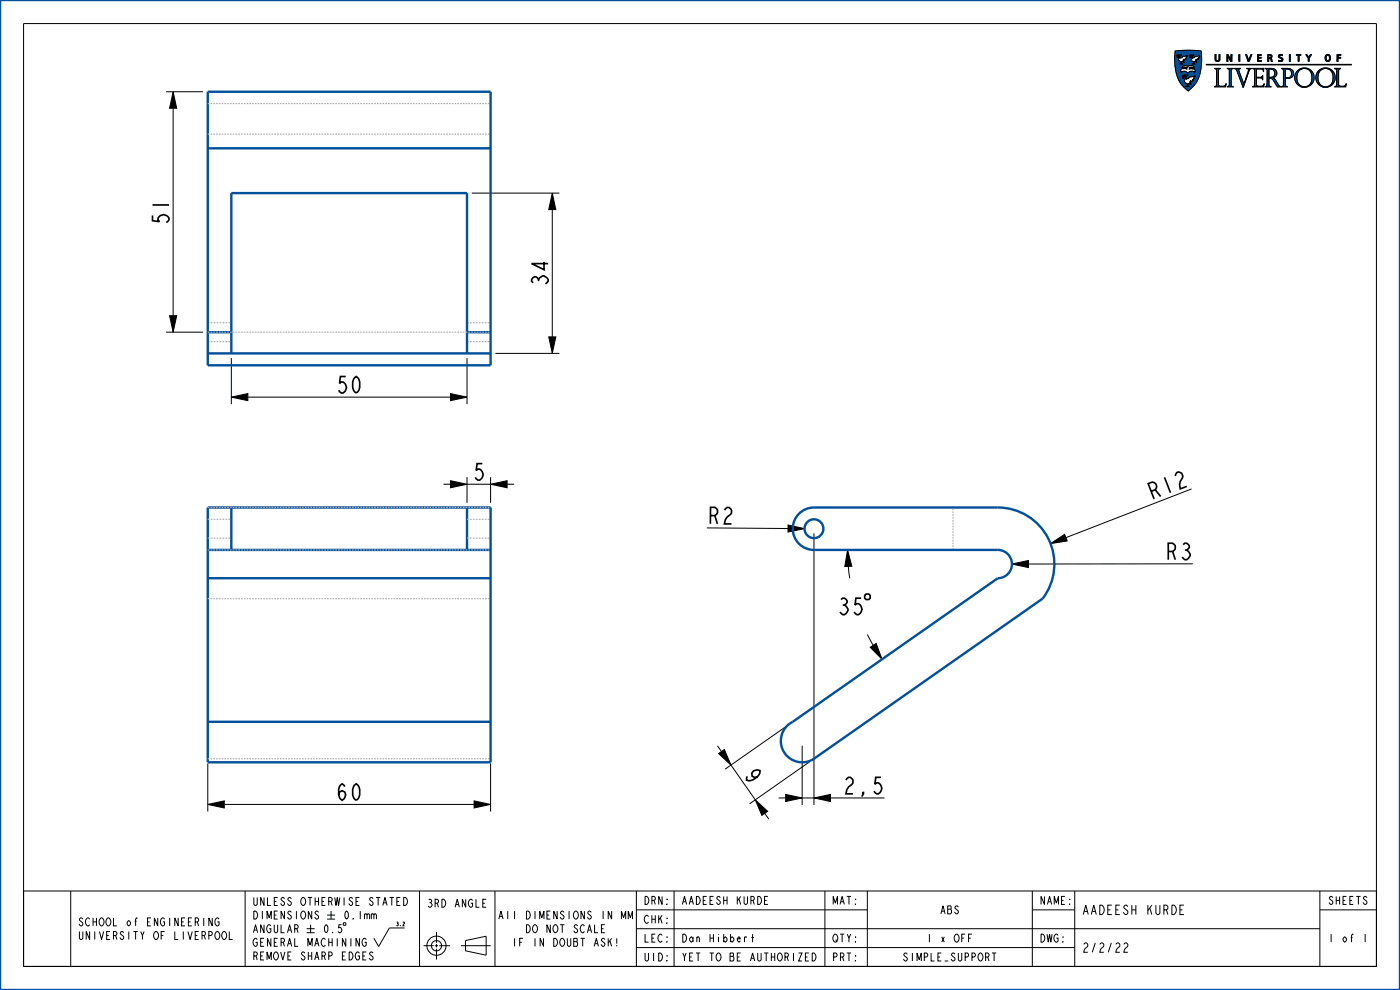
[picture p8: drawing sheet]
<svg xmlns="http://www.w3.org/2000/svg" width="297mm" height="210mm" viewBox="0 0 297 210" stroke-linecap="round" stroke-linejoin="round" font-family="sans-serif">
<defs><g id="words">
<g font-size="4.6">
<text x="35.9" y="47.9" transform="rotate(-90 35.9 47.9)">51</text>
<text x="116.3" y="60.9" transform="rotate(-90 116.3 60.9)">34</text>
<text x="71.1" y="83.4">50</text>
<text x="100.1" y="101.8">5</text>
<text x="244.1" y="106.1" transform="rotate(-21 244.1 106.1)">R12</text>
<text x="247.1" y="118.7">R3</text>
<text x="177.5" y="130.4">35</text>
<text x="157.5" y="164.3" transform="rotate(55 157.5 164.3)">9</text>
<text x="71.1" y="169.8">60</text>
<text x="178.7" y="168.4">2,5</text>
</g>
<text font-size="4.5" x="150" y="111.1">R2</text>
<g font-size="2.6">
<text x="229.5" y="194">AADEESH KURDE</text>
<text x="229.5" y="202">2/2/22</text>
</g>
<g font-size="2.2">
<text x="136.5" y="191.9">DRN:</text>
<text x="144.5" y="191.9">AADEESH KURDE</text>
<text x="176.5" y="191.9">MAT:</text>
<text x="220.5" y="191.9">NAME:</text>
<text x="282" y="191.9">SHEETS</text>
<text x="16.5" y="196.4">SCHOOL of ENGINEERING</text>
<text x="53.5" y="192.1">UNLESS OTHERWISE STATED</text>
<text x="53.5" y="195">DIMENSIONS</text>
<text x="53.5" y="197.9">ANGULAR</text>
<text x="68.4" y="197.9">0.5</text>
<text x="72.7" y="195">0.1mm</text>
<text x="91" y="192.5">3RD ANGLE</text>
<text x="106.7" y="195">All DIMENSIONS IN MM</text>
<text x="112" y="197.9">DO NOT SCALE</text>
<text x="136.5" y="195.9">CHK:</text>
<text x="199.5" y="193.9">ABS</text>
<text x="16.5" y="199.3">UNIVERSITY OF LIVERPOOL</text>
<text x="53.5" y="200.7">GENERAL MACHINING</text>
<text x="53.5" y="203.6">REMOVE SHARP EDGES</text>
<text x="109.4" y="200.7">IF IN DOUBT ASK!</text>
<text x="136.5" y="203.9">UID:</text>
<text x="136.5" y="199.9">LEC:</text>
<text x="144.5" y="203.9">YET TO BE AUTHORIZED</text>
<text x="144.5" y="199.9">Dan Hibbert</text>
<text x="176.5" y="203.9">PRT:</text>
<text x="176.5" y="199.9">QTY:</text>
<text x="192.2" y="203.9">SIMPLE_SUPPORT</text>
<text x="196.9" y="199.9">1 x OFF</text>
<text x="220.5" y="199.9">DWG:</text>
<text x="281.7" y="199.9">1</text>
<text x="284.7" y="199.9">of</text>
<text x="288.9" y="199.9">1</text>
</g>
<text font-size="1" x="84" y="196.4">3.2</text>
</g></defs>
<path d="M257.7 14.5h1.2l-.3 .2-.1 .3v3a.96 .96 0 0 0 1.2 .2l.4-.4-.1 .6h-2.3l.3-.1 .1-.4v-3.1z" fill="#00509b"/>
<path d="M257.7 14.5h1.2l-.3 .2-.1 .3v3a.96 .96 0 0 0 1.2 .2l.4-.4-.1 .6h-2.3l.3-.1 .1-.4v-3.1z" fill="none" stroke="#00509b" stroke-width=".21"/>
<path d="M260.4 14.5h1.2l-.3 .2-.1 .3v3l-.4 .1v-3.2l-.1-.3z" fill="#00509b"/>
<path d="M260.4 14.5h1.2l-.3 .2-.1 .3v3l-.4 .1v-3.2l-.1-.3z" fill="none" stroke="#00509b" stroke-width=".21"/>
<path d="M261.9 14.5l1.2 .1-.9 .1z" fill="#00509b"/>
<path d="M261.9 14.5l1.2 .1-.9 .1z" fill="none" stroke="#00509b" stroke-width=".21"/>
<path d="M264.5 14.5h1l-.7 .8a.44 .44 0 0 0 .1-.5 .44 .44 0 0 0-.4-.3z" fill="#00509b"/>
<path d="M264.5 14.5h1l-.7 .8a.44 .44 0 0 0 .1-.5 .44 .44 0 0 0-.4-.3z" fill="none" stroke="#00509b" stroke-width=".21"/>
<path d="M262.2 14.7l.7-.1-.6 .2z" fill="#00509b"/>
<path d="M262.2 14.7l.7-.1-.6 .2z" fill="none" stroke="#00509b" stroke-width=".21"/>
<path d="M262.3 14.8l.5-.1 .9 3.8z" fill="#00509b"/>
<path d="M262.3 14.8l.5-.1 .9 3.8z" fill="none" stroke="#00509b" stroke-width=".21"/>
<path d="M264.8 15.3l.1-.1-1.2 3.3z" fill="#00509b"/>
<path d="M264.8 15.3l.1-.1-1.2 3.3z" fill="none" stroke="#00509b" stroke-width=".21"/>
<path d="M260.8 18.1l.4-.1 .1 .2-.6 .1z" fill="#00509b"/>
<path d="M260.8 18.1l.4-.1 .1 .2-.6 .1z" fill="none" stroke="#00509b" stroke-width=".21"/>
<path d="M260.4 18.4l.9-.2 .3 .2z" fill="#00509b"/>
<path d="M260.4 18.4l.9-.2 .3 .2z" fill="none" stroke="#00509b" stroke-width=".21"/>
<path d="M262.8 15l1.1 2.8-.2 .7z" fill="#00509b"/>
<path d="M262.8 15l1.1 2.8-.2 .7z" fill="none" stroke="#00509b" stroke-width=".21"/>
<path d="M265.7 14.5h2.4v.6a.57 .57 0 0 0-.7-.5z" fill="#00509b"/>
<path d="M265.7 14.5h2.4v.6a.57 .57 0 0 0-.7-.5z" fill="none" stroke="#00509b" stroke-width=".21"/>
<path d="M266 14.6h.6v1.8l-.4 1.5v-2.9z" fill="#00509b"/>
<path d="M266 14.6h.6v1.8l-.4 1.5v-2.9z" fill="none" stroke="#00509b" stroke-width=".21"/>
<path d="M267.8 16l.1 .9-.3-.3z" fill="#00509b"/>
<path d="M267.8 16l.1 .9-.3-.3z" fill="none" stroke="#00509b" stroke-width=".21"/>
<path d="M266.6 16.4h.9l.3-.2-.2 .4-1-.1-.4 1.4z" fill="#00509b"/>
<path d="M266.6 16.4h.9l.3-.2-.2 .4-1-.1-.4 1.4z" fill="none" stroke="#00509b" stroke-width=".21"/>
<path d="M268.2 17.8l-.1 .6z" fill="#00509b"/>
<path d="M268.2 17.8l-.1 .6z" fill="none" stroke="#00509b" stroke-width=".21"/>
<path d="M266.6 16.5v1.7l-.6 .1z" fill="#00509b"/>
<path d="M266.6 16.5v1.7l-.6 .1z" fill="none" stroke="#00509b" stroke-width=".21"/>
<path d="M266 18.3h.8z" fill="#00509b"/>
<path d="M266 18.3h.8z" fill="none" stroke="#00509b" stroke-width=".21"/>
<path d="M265.7 18.4l2-.1 .3-.2 .1 .3z" fill="#00509b"/>
<path d="M265.7 18.4l2-.1 .3-.2 .1 .3z" fill="none" stroke="#00509b" stroke-width=".21"/>
<path d="M265.7 18.4h.1" fill="none" stroke="#00509b" stroke-width=".21"/>
<path d="M271.4 11.6h.6z" fill="#00509b"/>
<path d="M271.4 11.6h.6z" fill="none" stroke="#00509b" stroke-width=".21"/>
<path d="M277 11.6l.6 .6 .4-.6h.2l-.5 .8v.6h-.2v-.6z" fill="#00509b"/>
<path d="M277 11.6l.6 .6 .4-.6h.2l-.5 .8v.6h-.2v-.6z" fill="none" stroke="#00509b" stroke-width=".21"/>
<path d="M275 11.6h1v.1h-.4v1.3h-.2v-1.3h-.4z" fill="#00509b"/>
<path d="M275 11.6h1v.1h-.4v1.3h-.2v-1.3h-.4z" fill="none" stroke="#00509b" stroke-width=".21"/>
<path d="M277 11.6h.3l.3 .5z" fill="#00509b"/>
<path d="M277 11.6h.3l.3 .5z" fill="none" stroke="#00509b" stroke-width=".21"/>
<path d="M271.3 11.7l.8-.1v.2z" fill="#00509b"/>
<path d="M271.3 11.7l.8-.1v.2z" fill="none" stroke="#00509b" stroke-width=".21"/>
<path d="M262.8 11.6h.2v1.4h-.2z" fill="#00509b"/>
<path d="M262.8 11.6h.2v1.4h-.2z" fill="none" stroke="#00509b" stroke-width=".21"/>
<path d="M273.5 11.6h.2v1.4h-.2z" fill="#00509b"/>
<path d="M273.5 11.6h.2v1.4h-.2z" fill="none" stroke="#00509b" stroke-width=".21"/>
<path d="M271.3 11.7h.4l-.5 .1z" fill="#00509b"/>
<path d="M271.3 11.7h.4l-.5 .1z" fill="none" stroke="#00509b" stroke-width=".21"/>
<path d="M266.8 11.6h.8v.1h-.6l-.2 1.3z" fill="#00509b"/>
<path d="M266.8 11.6h.8v.1h-.6l-.2 1.3z" fill="none" stroke="#00509b" stroke-width=".21"/>
<path d="M283.7 11.6h.7v.1h-.6l-.1 1.3z" fill="#00509b"/>
<path d="M283.7 11.6h.7v.1h-.6l-.1 1.3z" fill="none" stroke="#00509b" stroke-width=".21"/>
<path d="M271.2 11.8l.4-.1z" fill="#00509b"/>
<path d="M271.2 11.8l.4-.1z" fill="none" stroke="#00509b" stroke-width=".21"/>
<path d="M265.4 11.6h.2l-.6 1.4h-.2z" fill="#00509b"/>
<path d="M265.4 11.6h.2l-.6 1.4h-.2z" fill="none" stroke="#00509b" stroke-width=".21"/>
<path d="M271.2 11.9l.2-.1v.2l-.2 .1z" fill="#00509b"/>
<path d="M271.2 11.9l.2-.1v.2l-.2 .1z" fill="none" stroke="#00509b" stroke-width=".21"/>
<path d="M264.3 11.6h.2l.3 .9v.5z" fill="#00509b"/>
<path d="M264.3 11.6h.2l.3 .9v.5z" fill="none" stroke="#00509b" stroke-width=".21"/>
<path d="M271.2 12.1h.4z" fill="#00509b"/>
<path d="M271.2 12.1h.4z" fill="none" stroke="#00509b" stroke-width=".21"/>
<path d="M271.3 12.2h.5z" fill="#00509b"/>
<path d="M271.3 12.2h.5z" fill="none" stroke="#00509b" stroke-width=".21"/>
<path d="M271.5 12.3h.5z" fill="#00509b"/>
<path d="M271.5 12.3h.5z" fill="none" stroke="#00509b" stroke-width=".21"/>
<path d="M267 11.7v.5h.5v.1h-.5l-.2 .7z" fill="#00509b"/>
<path d="M267 11.7v.5h.5v.1h-.5l-.2 .7z" fill="none" stroke="#00509b" stroke-width=".21"/>
<path d="M283.8 11.7v.5h.6v.1h-.6v.7h-.1z" fill="#00509b"/>
<path d="M283.8 11.7v.5h.6v.1h-.6v.7h-.1z" fill="none" stroke="#00509b" stroke-width=".21"/>
<path d="M271.7 12.4l.3-.1 .2 .2-.2 .1z" fill="#00509b"/>
<path d="M271.7 12.4l.3-.1 .2 .2-.2 .1z" fill="none" stroke="#00509b" stroke-width=".21"/>
<path d="M258.6 11.6h.2l-.1 1.3h-.3l.2-.3z" fill="#00509b"/>
<path d="M258.6 11.6h.2l-.1 1.3h-.3l.2-.3z" fill="none" stroke="#00509b" stroke-width=".21"/>
<path d="M257.8 11.6h.2v1.2h-.2z" fill="#00509b"/>
<path d="M257.8 11.6h.2v1.2h-.2z" fill="none" stroke="#00509b" stroke-width=".21"/>
<path d="M271.6 12.9l.6-.4-.1 .4z" fill="#00509b"/>
<path d="M271.6 12.9l.6-.4-.1 .4z" fill="none" stroke="#00509b" stroke-width=".21"/>
<path d="M260.3 11.6h.2l.6 1.1 .2-1.1v1.4h-.2l-.6-1.1v1.1h-.2z" fill="#00509b"/>
<path d="M260.3 11.6h.2l.6 1.1 .2-1.1v1.4h-.2l-.6-1.1v1.1h-.2z" fill="none" stroke="#00509b" stroke-width=".21"/>
<path d="M261.1 11.6h.2l-.2 1.1z" fill="#00509b"/>
<path d="M261.1 11.6h.2l-.2 1.1z" fill="none" stroke="#00509b" stroke-width=".21"/>
<path d="M257.8 12.8h.3z" fill="#00509b"/>
<path d="M257.8 12.8h.3z" fill="none" stroke="#00509b" stroke-width=".21"/>
<path d="M271.2 12.8l.3 .1-.3 .1z" fill="#00509b"/>
<path d="M271.2 12.8l.3 .1-.3 .1z" fill="none" stroke="#00509b" stroke-width=".21"/>
<path d="M257.9 12.9h.8l-.4 .1z" fill="#00509b"/>
<path d="M257.9 12.9h.8l-.4 .1z" fill="none" stroke="#00509b" stroke-width=".21"/>
<path d="M271.2 13l.3-.1h.6z" fill="#00509b"/>
<path d="M271.2 13l.3-.1h.6z" fill="none" stroke="#00509b" stroke-width=".21"/>
<path d="M271.2 13l.9-.1z" fill="#00509b"/>
<path d="M271.2 13l.9-.1z" fill="none" stroke="#00509b" stroke-width=".21"/>
<path d="M264.8 12.5l.1 .3-.1 .2z" fill="#00509b"/>
<path d="M264.8 12.5l.1 .3-.1 .2z" fill="none" stroke="#00509b" stroke-width=".21"/>
<path d="M267 12.3v.5h.6v.2h-.8z" fill="#00509b"/>
<path d="M267 12.3v.5h.6v.2h-.8z" fill="none" stroke="#00509b" stroke-width=".21"/>
<path d="M283.1 14.5l1.3 .1z" fill="#00509b"/>
<path d="M283.1 14.5l1.3 .1z" fill="none" stroke="#00509b" stroke-width=".21"/>
<path d="M283.2 14.6h1.2l-.4 .2-.4 3.1v-2.9l-.1-.3z" fill="#00509b"/>
<path d="M283.2 14.6h1.2l-.4 .2-.4 3.1v-2.9l-.1-.3z" fill="none" stroke="#00509b" stroke-width=".21"/>
<path d="M285.6 17.8l-.1 .6z" fill="#00509b"/>
<path d="M285.6 17.8l-.1 .6z" fill="none" stroke="#00509b" stroke-width=".21"/>
<path d="M284 15v2.9l.1 .3-.6 .1z" fill="#00509b"/>
<path d="M284 15v2.9l.1 .3-.6 .1z" fill="none" stroke="#00509b" stroke-width=".21"/>
<path d="M283.4 18.3h.9z" fill="#00509b"/>
<path d="M283.4 18.3h.9z" fill="none" stroke="#00509b" stroke-width=".21"/>
<path d="M283.1 18.4l2-.1 .3-.2 .1 .3z" fill="#00509b"/>
<path d="M283.1 18.4l2-.1 .3-.2 .1 .3z" fill="none" stroke="#00509b" stroke-width=".21"/>
<path d="M283.1 18.4h.1" fill="none" stroke="#00509b" stroke-width=".21"/>
<path d="M269 11.6l.8 .2-.1 .4h-.4a.29 .29 0 0 0 .3-.4 .29 .29 0 0 0-.4-.1l-.2 1.3z" fill="#00509b"/>
<path d="M269 11.6l.8 .2-.1 .4h-.4a.29 .29 0 0 0 .3-.4 .29 .29 0 0 0-.4-.1l-.2 1.3z" fill="none" stroke="#00509b" stroke-width=".21"/>
<path d="M269.2 11.7v.5h.5l-.5 .2v.6h-.2z" fill="#00509b"/>
<path d="M269.2 11.7v.5h.5l-.5 .2v.6h-.2z" fill="none" stroke="#00509b" stroke-width=".21"/>
<path d="M269.2 12.4l.5-.2-.1 .1 .3 .7h-.2l-.2-.6z" fill="#00509b"/>
<path d="M269.2 12.4l.5-.2-.1 .1 .3 .7h-.2l-.2-.6z" fill="none" stroke="#00509b" stroke-width=".21"/>
<path d="M281.3 11.7a.65 .65 0 0 1 .9 0 .65 .65 0 0 1 0 .9l-.1 .3h-.4a.63 .63 0 0 0 .3-.6 .63 .63 0 0 0-.4-.6z" fill="#00509b"/>
<path d="M281.3 11.7a.65 .65 0 0 1 .9 0 .65 .65 0 0 1 0 .9l-.1 .3h-.4a.63 .63 0 0 0 .3-.6 .63 .63 0 0 0-.4-.6z" fill="none" stroke="#00509b" stroke-width=".21"/>
<path d="M281.2 11.8l.4-.1z" fill="#00509b"/>
<path d="M281.2 11.8l.4-.1z" fill="none" stroke="#00509b" stroke-width=".21"/>
<path d="M281.2 11.9l.3-.1-.3 .2z" fill="#00509b"/>
<path d="M281.2 11.9l.3-.1-.3 .2z" fill="none" stroke="#00509b" stroke-width=".21"/>
<path d="M281.2 12l.2-.1-.1 .3-.2 .1z" fill="#00509b"/>
<path d="M281.2 12l.2-.1-.1 .3-.2 .1z" fill="none" stroke="#00509b" stroke-width=".21"/>
<path d="M281.1 12.3l.2-.1 .1 .4-.2 .1z" fill="#00509b"/>
<path d="M281.1 12.3l.2-.1 .1 .4-.2 .1z" fill="none" stroke="#00509b" stroke-width=".21"/>
<path d="M281.2 12.7l.2-.1v.1z" fill="#00509b"/>
<path d="M281.2 12.7l.2-.1v.1z" fill="none" stroke="#00509b" stroke-width=".21"/>
<path d="M281.2 12.8h.3z" fill="#00509b"/>
<path d="M281.2 12.8h.3z" fill="none" stroke="#00509b" stroke-width=".21"/>
<path d="M281.3 12.9h.8l-.4 .1z" fill="#00509b"/>
<path d="M281.3 12.9h.8l-.4 .1z" fill="none" stroke="#00509b" stroke-width=".21"/>
<path d="M268.4 14.5l1.9 .1h-1.6z" fill="#00509b"/>
<path d="M268.4 14.5l1.9 .1h-1.6z" fill="none" stroke="#00509b" stroke-width=".21"/>
<path d="M269.4 14.6h.9a.99 .99 0 0 1 .5 1.3l-.5 .1a.94 .94 0 0 0-.9-1.4z" fill="#00509b"/>
<path d="M269.4 14.6h.9a.99 .99 0 0 1 .5 1.3l-.5 .1a.94 .94 0 0 0-.9-1.4z" fill="none" stroke="#00509b" stroke-width=".21"/>
<path d="M268.7 14.6h.6l-.1 1.8-.4 1.5v-2.9z" fill="#00509b"/>
<path d="M268.7 14.6h.6l-.1 1.8-.4 1.5v-2.9z" fill="none" stroke="#00509b" stroke-width=".21"/>
<path d="M269.6 16.4l1.2-.5-.4 .5z" fill="#00509b"/>
<path d="M269.6 16.4l1.2-.5-.4 .5z" fill="none" stroke="#00509b" stroke-width=".21"/>
<path d="M269.2 16.4l.9 .1h-.9l.1 1.7-.6 .1z" fill="#00509b"/>
<path d="M269.2 16.4l.9 .1h-.9l.1 1.7-.6 .1z" fill="none" stroke="#00509b" stroke-width=".21"/>
<path d="M269.2 16.5h.9l1 1.2-.4 .3-.5-.8a1.08 1.08 0 0 0-1-.7z" fill="#00509b"/>
<path d="M269.2 16.5h.9l1 1.2-.4 .3-.5-.8a1.08 1.08 0 0 0-1-.7z" fill="none" stroke="#00509b" stroke-width=".21"/>
<path d="M270.7 18l.4-.3 .3 .6h-.5z" fill="#00509b"/>
<path d="M270.7 18l.4-.3 .3 .6h-.5z" fill="none" stroke="#00509b" stroke-width=".21"/>
<path d="M268.4 18.4l.9-.2 .3 .2z" fill="#00509b"/>
<path d="M268.4 18.4l.9-.2 .3 .2z" fill="none" stroke="#00509b" stroke-width=".21"/>
<path d="M270.9 18.3h.7l-.6 .1z" fill="#00509b"/>
<path d="M270.9 18.3h.7l-.6 .1z" fill="none" stroke="#00509b" stroke-width=".21"/>
<path d="M271 18.4h.7z" fill="#00509b"/>
<path d="M271 18.4h.7z" fill="none" stroke="#00509b" stroke-width=".21"/>
<path d="M271.9 14.5l1.8 .1z" fill="#00509b"/>
<path d="M271.9 14.5l1.8 .1z" fill="none" stroke="#00509b" stroke-width=".21"/>
<path d="M272.1 14.6h1.6l.4 .2-.3 .1-.6-.3z" fill="#00509b"/>
<path d="M272.1 14.6h1.6l.4 .2-.3 .1-.6-.3z" fill="none" stroke="#00509b" stroke-width=".21"/>
<path d="M272.1 14.6h.9h-.3v1.9l-.4 1.4v-2.9z" fill="#00509b"/>
<path d="M272.1 14.6h.9h-.3v1.9l-.4 1.4v-2.9z" fill="none" stroke="#00509b" stroke-width=".21"/>
<path d="M273.8 14.9h.3l.3 .7h-.4z" fill="#00509b"/>
<path d="M273.8 14.9h.3l.3 .7h-.4z" fill="none" stroke="#00509b" stroke-width=".21"/>
<path d="M274 15.6h.4v.4l-.5 .1z" fill="#00509b"/>
<path d="M274 15.6h.4v.4l-.5 .1z" fill="none" stroke="#00509b" stroke-width=".21"/>
<path d="M273.9 16.1l.5-.1-.2 .3h-.5z" fill="#00509b"/>
<path d="M273.9 16.1l.5-.1-.2 .3h-.5z" fill="none" stroke="#00509b" stroke-width=".21"/>
<path d="M272.7 16.5h.5l1-.2-.5 .2-1 .1v1.6l-.5 .1z" fill="#00509b"/>
<path d="M272.7 16.5h.5l1-.2-.5 .2-1 .1v1.6l-.5 .1z" fill="none" stroke="#00509b" stroke-width=".21"/>
<path d="M272.7 16.6l1-.1z" fill="#00509b"/>
<path d="M272.7 16.6l1-.1z" fill="none" stroke="#00509b" stroke-width=".21"/>
<path d="M271.9 18.4l.8-.2 .4 .2z" fill="#00509b"/>
<path d="M271.9 18.4l.8-.2 .4 .2z" fill="none" stroke="#00509b" stroke-width=".21"/>
<path d="M275.9 14.6a2.06 2.06 0 0 1 2.8 2.3l-.4 .2a1.86 1.86 0 0 0-1.6-2.6z" fill="#00509b"/>
<path d="M275.9 14.6a2.06 2.06 0 0 1 2.8 2.3l-.4 .2a1.86 1.86 0 0 0-1.6-2.6z" fill="none" stroke="#00509b" stroke-width=".21"/>
<path d="M275.7 14.7l1-.2z" fill="#00509b"/>
<path d="M275.7 14.7l1-.2z" fill="none" stroke="#00509b" stroke-width=".21"/>
<path d="M275.3 15l.4-.3 .5-.1a2.14 2.14 0 0 0-.1 3.7 1.57 1.57 0 0 1-1.4-1.2 2.04 2.04 0 0 1 .6-2.1z" fill="#00509b"/>
<path d="M275.3 15l.4-.3 .5-.1a2.14 2.14 0 0 0-.1 3.7 1.57 1.57 0 0 1-1.4-1.2 2.04 2.04 0 0 1 .6-2.1z" fill="none" stroke="#00509b" stroke-width=".21"/>
<path d="M278.3 17.1l.4-.2a.78 .78 0 0 1-.6 .7z" fill="#00509b"/>
<path d="M278.3 17.1l.4-.2a.78 .78 0 0 1-.6 .7z" fill="none" stroke="#00509b" stroke-width=".21"/>
<path d="M278.1 17.6l.4-.1-.3 .3-.4 .2z" fill="#00509b"/>
<path d="M278.1 17.6l.4-.1-.3 .3-.4 .2z" fill="none" stroke="#00509b" stroke-width=".21"/>
<path d="M276.1 18.4l1.1-.1 1-.5a2.05 2.05 0 0 1-2.1 .6z" fill="#00509b"/>
<path d="M276.1 18.4l1.1-.1 1-.5a2.05 2.05 0 0 1-2.1 .6z" fill="none" stroke="#00509b" stroke-width=".21"/>
<path d="M276 18.4h.6z" fill="#00509b"/>
<path d="M276 18.4h.6z" fill="none" stroke="#00509b" stroke-width=".21"/>
<path d="M276.1 18.4h.6z" fill="#00509b"/>
<path d="M276.1 18.4h.6z" fill="none" stroke="#00509b" stroke-width=".21"/>
<path d="M280.4 14.6a2.06 2.06 0 0 1 2.8 2.3l-.5 .2a1.86 1.86 0 0 0-1.5-2.6z" fill="#00509b"/>
<path d="M280.4 14.6a2.06 2.06 0 0 1 2.8 2.3l-.5 .2a1.86 1.86 0 0 0-1.5-2.6z" fill="none" stroke="#00509b" stroke-width=".21"/>
<path d="M279.8 15a1.57 1.57 0 0 1 1.4-.5z" fill="#00509b"/>
<path d="M279.8 15a1.57 1.57 0 0 1 1.4-.5z" fill="none" stroke="#00509b" stroke-width=".21"/>
<path d="M279.8 15l.5-.2a2.23 2.23 0 0 0 .3 3.5 1.57 1.57 0 0 1-1.4-1.2 2.04 2.04 0 0 1 .6-2.1z" fill="#00509b"/>
<path d="M279.8 15l.5-.2a2.23 2.23 0 0 0 .3 3.5 1.57 1.57 0 0 1-1.4-1.2 2.04 2.04 0 0 1 .6-2.1z" fill="none" stroke="#00509b" stroke-width=".21"/>
<path d="M282.7 17.1l.5-.2-.1 .3a.98 .98 0 0 1-.8 .8z" fill="#00509b"/>
<path d="M282.7 17.1l.5-.2-.1 .3a.98 .98 0 0 1-.8 .8z" fill="none" stroke="#00509b" stroke-width=".21"/>
<path d="M280.6 18.4l1.1-.1 1-.4a2.05 2.05 0 0 1-2.1 .5z" fill="#00509b"/>
<path d="M280.6 18.4l1.1-.1 1-.4a2.05 2.05 0 0 1-2.1 .5z" fill="none" stroke="#00509b" stroke-width=".21"/>
<path d="M280.4 18.4h.7z" fill="#00509b"/>
<path d="M280.4 18.4h.7z" fill="none" stroke="#00509b" stroke-width=".21"/>
<path d="M280.6 18.4h.6z" fill="#00509b"/>
<path d="M280.6 18.4h.6z" fill="none" stroke="#00509b" stroke-width=".21"/>
<path d="M255.9 13.7h30.8z" fill="#00509b"/>
<path d="M255.9 13.7h30.8z" fill="none" stroke="#00509b" stroke-width=".21"/>
<path d="M249.3 10.8l2.8-.1 2.7 .1 .1 2.1-.7-.3 .4-.9h-1.3v-.1h-2.6l-1.5 .3z" fill="#00509b"/>
<path d="M249.3 10.8l2.8-.1 2.7 .1 .1 2.1-.7-.3 .4-.9h-1.3v-.1h-2.6l-1.5 .3z" fill="none" stroke="#00509b" stroke-width=".21"/>
<path d="M250.7 11.6h2.6l-2.7 .1z" fill="#00509b"/>
<path d="M250.7 11.6h2.6l-2.7 .1z" fill="none" stroke="#00509b" stroke-width=".21"/>
<path d="M250.2 11.6h.5z" fill="#00509b"/>
<path d="M250.2 11.6h.5z" fill="none" stroke="#00509b" stroke-width=".21"/>
<path d="M250.6 11.7l2.7-.1z" fill="#00509b"/>
<path d="M250.6 11.7l2.7-.1z" fill="none" stroke="#00509b" stroke-width=".21"/>
<path d="M249.8 11.7l.4-.1z" fill="#00509b"/>
<path d="M249.8 11.7l.4-.1z" fill="none" stroke="#00509b" stroke-width=".21"/>
<path d="M250.6 11.7l2.3-.1z" fill="#00509b"/>
<path d="M250.6 11.7l2.3-.1z" fill="none" stroke="#00509b" stroke-width=".21"/>
<path d="M250.6 11.7h1.9l-2 .1z" fill="#00509b"/>
<path d="M250.6 11.7h1.9l-2 .1z" fill="none" stroke="#00509b" stroke-width=".21"/>
<path d="M251.9 11.7h.5l-.6 .3z" fill="#00509b"/>
<path d="M251.9 11.7h.5l-.6 .3z" fill="none" stroke="#00509b" stroke-width=".21"/>
<path d="M249.9 11.8h.1" fill="none" stroke="#00509b" stroke-width=".21"/>
<path d="M252.6 11.8h.1" fill="none" stroke="#00509b" stroke-width=".21"/>
<path d="M249.7 11.8h.2z" fill="#00509b"/>
<path d="M249.7 11.8h.2z" fill="none" stroke="#00509b" stroke-width=".21"/>
<path d="M252.4 11.8h.1z" fill="#00509b"/>
<path d="M252.4 11.8h.1z" fill="none" stroke="#00509b" stroke-width=".21"/>
<path d="M250.4 11.9l1.5-.2-.4 .2z" fill="#00509b"/>
<path d="M250.4 11.9l1.5-.2-.4 .2z" fill="none" stroke="#00509b" stroke-width=".21"/>
<path d="M253.3 11.7h1.3l-1.5 .2z" fill="#00509b"/>
<path d="M253.3 11.7h1.3l-1.5 .2z" fill="none" stroke="#00509b" stroke-width=".21"/>
<path d="M250 11.8l.2 .1-.3 .1z" fill="#00509b"/>
<path d="M250 11.8l.2 .1-.3 .1z" fill="none" stroke="#00509b" stroke-width=".21"/>
<path d="M252.6 11.8l.3 .1-.3 .1z" fill="#00509b"/>
<path d="M252.6 11.8l.3 .1-.3 .1z" fill="none" stroke="#00509b" stroke-width=".21"/>
<path d="M249.7 11.8h.2z" fill="#00509b"/>
<path d="M249.7 11.8h.2z" fill="none" stroke="#00509b" stroke-width=".21"/>
<path d="M252.3 11.8h.2z" fill="#00509b"/>
<path d="M252.3 11.8h.2z" fill="none" stroke="#00509b" stroke-width=".21"/>
<path d="M249.2 11.9l.6-.2-.1 .1 .2 .1-.7 1z" fill="#00509b"/>
<path d="M249.2 11.9l.6-.2-.1 .1 .2 .1-.7 1z" fill="none" stroke="#00509b" stroke-width=".21"/>
<path d="M251.8 12l.5-.2 .3 .1z" fill="#00509b"/>
<path d="M251.8 12l.5-.2 .3 .1z" fill="none" stroke="#00509b" stroke-width=".21"/>
<path d="M250 11.9h.2z" fill="#00509b"/>
<path d="M250 11.9h.2z" fill="none" stroke="#00509b" stroke-width=".21"/>
<path d="M252.6 11.9h.3z" fill="#00509b"/>
<path d="M252.6 11.9h.3z" fill="none" stroke="#00509b" stroke-width=".21"/>
<path d="M250.4 11.9h1.1l-1.2 .1z" fill="#00509b"/>
<path d="M250.4 11.9h1.1l-1.2 .1z" fill="none" stroke="#00509b" stroke-width=".21"/>
<path d="M253.1 11.9h1l-1.1 .1z" fill="#00509b"/>
<path d="M253.1 11.9h1l-1.1 .1z" fill="none" stroke="#00509b" stroke-width=".21"/>
<path d="M251.8 12l.8-.1-.1 .1-.7 .1z" fill="#00509b"/>
<path d="M251.8 12l.8-.1-.1 .1-.7 .1z" fill="none" stroke="#00509b" stroke-width=".21"/>
<path d="M249.7 12l.2 .2v-.2l.3-.1-.1 .4-.9 .6z" fill="#00509b"/>
<path d="M249.7 12l.2 .2v-.2l.3-.1-.1 .4-.9 .6z" fill="none" stroke="#00509b" stroke-width=".21"/>
<path d="M252.6 12l.3-.1-.2 .4-.3-.1z" fill="#00509b"/>
<path d="M252.6 12l.3-.1-.2 .4-.3-.1z" fill="none" stroke="#00509b" stroke-width=".21"/>
<path d="M249.8 12l.1-.1z" fill="#00509b"/>
<path d="M249.8 12l.1-.1z" fill="none" stroke="#00509b" stroke-width=".21"/>
<path d="M250.3 12l.7-.1-.7 .2z" fill="#00509b"/>
<path d="M250.3 12l.7-.1-.7 .2z" fill="none" stroke="#00509b" stroke-width=".21"/>
<path d="M253 12l.7-.1-.8 .2z" fill="#00509b"/>
<path d="M253 12l.7-.1-.8 .2z" fill="none" stroke="#00509b" stroke-width=".21"/>
<path d="M250.3 12.1l.5-.1-.2 .3z" fill="#00509b"/>
<path d="M250.3 12.1l.5-.1-.2 .3z" fill="none" stroke="#00509b" stroke-width=".21"/>
<path d="M252.9 12.1l.6-.1-.2 .3z" fill="#00509b"/>
<path d="M252.9 12.1l.6-.1-.2 .3z" fill="none" stroke="#00509b" stroke-width=".21"/>
<path d="M251.6 12.1l.9-.1-.1 .2z" fill="#00509b"/>
<path d="M251.6 12.1l.9-.1-.1 .2z" fill="none" stroke="#00509b" stroke-width=".21"/>
<path d="M249.9 12.2h.1" fill="none" stroke="#00509b" stroke-width=".21"/>
<path d="M252.6 12.2h.1" fill="none" stroke="#00509b" stroke-width=".21"/>
<path d="M249.8 12.2h.1" fill="none" stroke="#00509b" stroke-width=".21"/>
<path d="M252.4 12.2h.1" fill="none" stroke="#00509b" stroke-width=".21"/>
<path d="M251.4 12.4l.2 .1 .1-.3h.7l.3 .1 .1 .5h-1.7l.4-.3z" fill="#00509b"/>
<path d="M251.4 12.4l.2 .1 .1-.3h.7l.3 .1 .1 .5h-1.7l.4-.3z" fill="none" stroke="#00509b" stroke-width=".21"/>
<path d="M254.2 12.1h.2z" fill="#00509b"/>
<path d="M254.2 12.1h.2z" fill="none" stroke="#00509b" stroke-width=".21"/>
<path d="M250.3 12.2l.1 .2z" fill="#00509b"/>
<path d="M250.3 12.2l.1 .2z" fill="none" stroke="#00509b" stroke-width=".21"/>
<path d="M252.9 12.2l.2 .2z" fill="#00509b"/>
<path d="M252.9 12.2l.2 .2z" fill="none" stroke="#00509b" stroke-width=".21"/>
<path d="M254.1 12.4l.1 .1z" fill="#00509b"/>
<path d="M254.1 12.4l.1 .1z" fill="none" stroke="#00509b" stroke-width=".21"/>
<path d="M251.1 12.5l.1 .3z" fill="#00509b"/>
<path d="M251.1 12.5l.1 .3z" fill="none" stroke="#00509b" stroke-width=".21"/>
<path d="M253.7 12.5l.2 .3 .3-.2 .7 .3v1l-1.5-.4 .5-.2-.2-.5h.1z" fill="#00509b"/>
<path d="M253.7 12.5l.2 .3 .3-.2 .7 .3v1l-1.5-.4 .5-.2-.2-.5h.1z" fill="none" stroke="#00509b" stroke-width=".21"/>
<path d="M250.9 12.8h1.9l.1 .2-1.7 .1z" fill="#00509b"/>
<path d="M250.9 12.8h1.9l.1 .2-1.7 .1z" fill="none" stroke="#00509b" stroke-width=".21"/>
<path d="M253.6 12.8h.2z" fill="#00509b"/>
<path d="M253.6 12.8h.2z" fill="none" stroke="#00509b" stroke-width=".21"/>
<path d="M249.2 12.9l.9-.6-.1 .3 .2 .3-.9 1z" fill="#00509b"/>
<path d="M249.2 12.9l.9-.6-.1 .3 .2 .3-.9 1z" fill="none" stroke="#00509b" stroke-width=".21"/>
<path d="M249.7 12h.1" fill="none" stroke="#00509b" stroke-width=".21"/>
<path d="M251.2 13.1l1.7-.1 .2 .1-1.9 .1z" fill="#00509b"/>
<path d="M251.2 13.1l1.7-.1 .2 .1-1.9 .1z" fill="none" stroke="#00509b" stroke-width=".21"/>
<path d="M250.7 13.1h.1z" fill="#00509b"/>
<path d="M250.7 13.1h.1z" fill="none" stroke="#00509b" stroke-width=".21"/>
<path d="M253.3 13.1h.2z" fill="#00509b"/>
<path d="M253.3 13.1h.2z" fill="none" stroke="#00509b" stroke-width=".21"/>
<path d="M250.9 13.1l.2 .1z" fill="#00509b"/>
<path d="M250.9 13.1l.2 .1z" fill="none" stroke="#00509b" stroke-width=".21"/>
<path d="M253.6 13.1l.2 .1z" fill="#00509b"/>
<path d="M253.6 13.1l.2 .1z" fill="none" stroke="#00509b" stroke-width=".21"/>
<path d="M250.6 13.2h.5l-.5 .1z" fill="#00509b"/>
<path d="M250.6 13.2h.5l-.5 .1z" fill="none" stroke="#00509b" stroke-width=".21"/>
<path d="M253.3 13.2h.5l-.5 .1z" fill="#00509b"/>
<path d="M253.3 13.2h.5l-.5 .1z" fill="none" stroke="#00509b" stroke-width=".21"/>
<path d="M250.6 13.3l2.5-.2 .1 .3-2.5 .1z" fill="#00509b"/>
<path d="M250.6 13.3l2.5-.2 .1 .3-2.5 .1z" fill="none" stroke="#00509b" stroke-width=".21"/>
<path d="M253.3 13.3l.5-.1 .1 .1-.5 .2z" fill="#00509b"/>
<path d="M253.3 13.3l.5-.1 .1 .1-.5 .2z" fill="none" stroke="#00509b" stroke-width=".21"/>
<path d="M250.6 13.3l.5-.1 .1 .1z" fill="#00509b"/>
<path d="M250.6 13.3l.5-.1 .1 .1z" fill="none" stroke="#00509b" stroke-width=".21"/>
<path d="M250.2 12.9l.1 .1a.33 .33 0 0 1 .2 .3 .33 .33 0 0 1-.3 .3h.7l-.2-.1 2.5-.1-.3 .2-3.6 .3z" fill="#00509b"/>
<path d="M250.2 12.9l.1 .1a.33 .33 0 0 1 .2 .3 .33 .33 0 0 1-.3 .3h.7l-.2-.1 2.5-.1-.3 .2-3.6 .3z" fill="none" stroke="#00509b" stroke-width=".21"/>
<path d="M250.4 13.6h.5z" fill="#00509b"/>
<path d="M250.4 13.6h.5z" fill="none" stroke="#00509b" stroke-width=".21"/>
<path d="M252.9 13.6h.6z" fill="#00509b"/>
<path d="M252.9 13.6h.6z" fill="none" stroke="#00509b" stroke-width=".21"/>
<path d="M249.3 13.9l4.2-.3 1.4 .3-.3 1.7-1.1-.3-.3-1.2-.3-.2z" fill="#00509b"/>
<path d="M249.3 13.9l4.2-.3 1.4 .3-.3 1.7-1.1-.3-.3-1.2-.3-.2z" fill="none" stroke="#00509b" stroke-width=".21"/>
<path d="M249.3 13.9h3.4h-.1a.74 .74 0 0 1-1.1 0h-.4l-1.7 .9z" fill="#00509b"/>
<path d="M249.3 13.9h3.4h-.1a.74 .74 0 0 1-1.1 0h-.4l-1.7 .9z" fill="none" stroke="#00509b" stroke-width=".21"/>
<path d="M250.6 13.4l-.1 .1z" fill="#00509b"/>
<path d="M250.6 13.4l-.1 .1z" fill="none" stroke="#00509b" stroke-width=".21"/>
<path d="M249.4 14.8l1.5-.8-.5 1.1-.8 .5z" fill="#00509b"/>
<path d="M249.4 14.8l1.5-.8-.5 1.1-.8 .5z" fill="none" stroke="#00509b" stroke-width=".21"/>
<path d="M252.3 15.3l.4-.2 .6 .1z" fill="#00509b"/>
<path d="M252.3 15.3l.4-.2 .6 .1z" fill="none" stroke="#00509b" stroke-width=".21"/>
<path d="M249.6 15.6l.8-.5 .2 .2a1.03 1.03 0 0 1 1.3 .1z" fill="#00509b"/>
<path d="M249.6 15.6l.8-.5 .2 .2a1.03 1.03 0 0 1 1.3 .1z" fill="none" stroke="#00509b" stroke-width=".21"/>
<path d="M250.5 15.1h.1" fill="none" stroke="#00509b" stroke-width=".21"/>
<path d="M253.6 15.2h.1" fill="none" stroke="#00509b" stroke-width=".21"/>
<path d="M253.5 15.2h.1z" fill="#00509b"/>
<path d="M253.5 15.2h.1z" fill="none" stroke="#00509b" stroke-width=".21"/>
<path d="M250.4 15.2h.1z" fill="#00509b"/>
<path d="M250.4 15.2h.1z" fill="none" stroke="#00509b" stroke-width=".21"/>
<path d="M253.5 15.2l1.1 .4z" fill="#00509b"/>
<path d="M253.5 15.2l1.1 .4z" fill="none" stroke="#00509b" stroke-width=".21"/>
<path d="M250.5 15.2h.1" fill="none" stroke="#00509b" stroke-width=".21"/>
<path d="M249.6 15.6l2.4-.1 .3-.2a3.9 3.9 0 0 1 2.3 .3l-.6 1.4-1.1 1.5-.9-.2v-.3h.7l-.3-.6 .7-.3-.1-.2 .2 .1 .4-1h-1.7l.1-.2-1.1 .2-1.1 .4z" fill="#00509b"/>
<path d="M249.6 15.6l2.4-.1 .3-.2a3.9 3.9 0 0 1 2.3 .3l-.6 1.4-1.1 1.5-.9-.2v-.3h.7l-.3-.6 .7-.3-.1-.2 .2 .1 .4-1h-1.7l.1-.2-1.1 .2-1.1 .4z" fill="none" stroke="#00509b" stroke-width=".21"/>
<path d="M251.4 15.9l.6-.1z" fill="#00509b"/>
<path d="M251.4 15.9l.6-.1z" fill="none" stroke="#00509b" stroke-width=".21"/>
<path d="M250.9 16l.5-.1z" fill="#00509b"/>
<path d="M250.9 16l.5-.1z" fill="none" stroke="#00509b" stroke-width=".21"/>
<path d="M251.1 16.1h.1" fill="none" stroke="#00509b" stroke-width=".21"/>
<path d="M250.8 16.1h.2z" fill="#00509b"/>
<path d="M250.8 16.1h.2z" fill="none" stroke="#00509b" stroke-width=".21"/>
<path d="M251.9 16h1.7l-.5 .2-1.4 .1z" fill="#00509b"/>
<path d="M251.9 16h1.7l-.5 .2-1.4 .1z" fill="none" stroke="#00509b" stroke-width=".21"/>
<path d="M251.1 16.1l.4 .1-.4 .1z" fill="#00509b"/>
<path d="M251.1 16.1l.4 .1-.4 .1z" fill="none" stroke="#00509b" stroke-width=".21"/>
<path d="M250.8 16.2h.2z" fill="#00509b"/>
<path d="M250.8 16.2h.2z" fill="none" stroke="#00509b" stroke-width=".21"/>
<path d="M249.8 16.4l1.1-.4-.1 .2h.3z" fill="#00509b"/>
<path d="M249.8 16.4l1.1-.4-.1 .2h.3z" fill="none" stroke="#00509b" stroke-width=".21"/>
<path d="M251.2 16.2h.2z" fill="#00509b"/>
<path d="M251.2 16.2h.2z" fill="none" stroke="#00509b" stroke-width=".21"/>
<path d="M251.7 16.3l1.4-.1-1.5 .2z" fill="#00509b"/>
<path d="M251.7 16.3l1.4-.1-1.5 .2z" fill="none" stroke="#00509b" stroke-width=".21"/>
<path d="M249.8 16.4h1.1v.2h.2v-.3h.4l-.2 .5-1.2 .2z" fill="#00509b"/>
<path d="M249.8 16.4h1.1v.2h.2v-.3h.4l-.2 .5-1.2 .2z" fill="none" stroke="#00509b" stroke-width=".21"/>
<path d="M249.8 16.4l1.3-.2-.1 .2z" fill="#00509b"/>
<path d="M249.8 16.4l1.3-.2-.1 .2z" fill="none" stroke="#00509b" stroke-width=".21"/>
<path d="M249.8 16.4l1.1-.1z" fill="#00509b"/>
<path d="M249.8 16.4l1.1-.1z" fill="none" stroke="#00509b" stroke-width=".21"/>
<path d="M251.6 16.4l.8-.1-.8 .2z" fill="#00509b"/>
<path d="M251.6 16.4l.8-.1-.8 .2z" fill="none" stroke="#00509b" stroke-width=".21"/>
<path d="M251.6 16.5l.7-.1a.4 .4 0 0 1-.7 .1z" fill="#00509b"/>
<path d="M251.6 16.5l.7-.1a.4 .4 0 0 1-.7 .1z" fill="none" stroke="#00509b" stroke-width=".21"/>
<path d="M251 16.6h.1z" fill="#00509b"/>
<path d="M251 16.6h.1z" fill="none" stroke="#00509b" stroke-width=".21"/>
<path d="M250.9 16.6h.1" fill="none" stroke="#00509b" stroke-width=".21"/>
<path d="M253.2 16.5l.2 .1z" fill="#00509b"/>
<path d="M253.2 16.5l.2 .1z" fill="none" stroke="#00509b" stroke-width=".21"/>
<path d="M251.5 16.6h.2v.2z" fill="#00509b"/>
<path d="M251.5 16.6h.2v.2z" fill="none" stroke="#00509b" stroke-width=".21"/>
<path d="M250.1 17l1.2-.2-.1 .2-.8 .6z" fill="#00509b"/>
<path d="M250.1 17l1.2-.2-.1 .2-.8 .6z" fill="none" stroke="#00509b" stroke-width=".21"/>
<path d="M252.6 17l.1 .3-.3 .1 .2-.1z" fill="#00509b"/>
<path d="M252.6 17l.1 .3-.3 .1 .2-.1z" fill="none" stroke="#00509b" stroke-width=".21"/>
<path d="M252.4 17.3h.2z" fill="#00509b"/>
<path d="M252.4 17.3h.2z" fill="none" stroke="#00509b" stroke-width=".21"/>
<path d="M250.4 17.6l.8-.6 .4 .6-.9 .4z" fill="#00509b"/>
<path d="M250.4 17.6l.8-.6 .4 .6-.9 .4z" fill="none" stroke="#00509b" stroke-width=".21"/>
<path d="M252 17.7l.2 .1-.2 .1z" fill="#00509b"/>
<path d="M252 17.7l.2 .1-.2 .1z" fill="none" stroke="#00509b" stroke-width=".21"/>
<path d="M252.4 17.7l.2 .2z" fill="#00509b"/>
<path d="M252.4 17.7l.2 .2z" fill="none" stroke="#00509b" stroke-width=".21"/>
<path d="M252 17.9h.6l-.6 .1z" fill="#00509b"/>
<path d="M252 17.9h.6l-.6 .1z" fill="none" stroke="#00509b" stroke-width=".21"/>
<path d="M252 18l.6-.1 .1 .1z" fill="#00509b"/>
<path d="M252 18l.6-.1 .1 .1z" fill="none" stroke="#00509b" stroke-width=".21"/>
<path d="M250.7 18l.9-.4 .3 .5-.7 .4z" fill="#00509b"/>
<path d="M250.7 18l.9-.4 .3 .5-.7 .4z" fill="none" stroke="#00509b" stroke-width=".21"/>
<path d="M251.6 18.4h.7z" fill="#00509b"/>
<path d="M251.6 18.4h.7z" fill="none" stroke="#00509b" stroke-width=".21"/>
<path d="M251.2 18.5l.7-.4-.4 .3h.8l.6 .1-.8 .8z" fill="#00509b"/>
<path d="M251.2 18.5l.7-.4-.4 .3h.8l.6 .1-.8 .8z" fill="none" stroke="#00509b" stroke-width=".21"/>
<path d="M251.7 18.3l.2-.2z" fill="#00509b"/>
<path d="M251.7 18.3l.2-.2z" fill="none" stroke="#00509b" stroke-width=".21"/>
<path d="M252.1 19.3h.1" fill="none" stroke="#00509b" stroke-width=".21"/>
<g fill="#000">
<path d="M36.7 19.5l.8 3.5h-1.5zM117.2 41l.7 3.5h-1.5zM36 67h1.5l-.8 3.5zM116.4 71.5h1.5l-.7 3.5zM49.1 84.2l3.5-.7v1.5zM95.6 83.5l3.5 .7-3.5 .8zM95.6 102l3.5 .7-3.5 .8zM104.1 102.7l3.5-.7v1.5zM167.2 111.4l3.5 .7-3.5 .8zM179.8 116.7l.9 3.4-1.5 .1zM214.7 119.6l3.5-.7v1.5zM222.9 115.3l3-2 .5 1.4z"/>
<path d="M184.6 137.3l1.3-.8 1.2 3.3zM44.1 170.6l3.5-.7v1.5zM100.6 169.9l3.5 .7-3.5 .8zM152.4 159.9l1.3-.9 1.4 3.3zM160.2 169.7l2.7 2.4-1.3 .9zM166.7 168.5l3.5 .8-3.5 .7zM172.7 169.3l3.5-.8v1.5z"/>
</g>
<g fill="none" stroke="#000" stroke-width=".21">
<path d="M5 5h287v200h-287zM35.2 19.5h7.9M36.7 19.5l.8 3.5h-1.5zM36.7 23v44M100.1 41h18.6M117.2 41l.7 3.5h-1.5zM117.2 44.5v27M35.2 70.5h7.9M36 67h1.5l-.8 3.5zM49.1 76v9.7M99.1 76v9.7M105.1 75h13.6"/>
<path d="M116.4 71.5h1.5l-.7 3.5zM49.1 84.2l3.5-.7v1.5zM52.6 84.2h43M95.6 83.5l3.5 .7-3.5 .8zM94.1 102.7h1.5M95.6 102l3.5 .7-3.5 .8zM99.1 101.2v5.5M99.1 102.7h5M104.1 102.7l3.5-.7v1.5zM104.1 101.2v5.5M107.6 102.7h1.5M150 112l17.2 .1"/>
<path d="M167.2 111.4l3.5 .7-3.5 .8zM172.7 113.2v57.6M179.8 116.7l.9 3.4-1.5 .1zM214.7 119.6l3.5-.7v1.5zM222.9 115.3l3-2 .5 1.4zM252.8 103.7l-26.7 10.3M253 119.6h-34.8M180 120.1l.3 2.6M184 134.6l1.2 2.3M184.6 137.3l1.3-.8 1.2 3.3zM152.2 158.2l.9 1.2M152.4 159.9l1.3-.9 1.4 3.3z"/>
<path d="M167.4 153.7l-13.6 9.4M170.2 158.2v12.6M44.1 170.6l3.5-.7v1.5zM44.1 161.9v10.2M47.6 170.6h53M100.6 169.9l3.5 .7-3.5 .8zM104.1 161.9v10.2M155.1 162.3l5.1 7.4M160.2 169.7l2.7 2.4-1.3 .9zM162.2 172.5l.9 1.3M165.2 169.3h1.5M166.7 168.5l3.5 .8-3.5 .7z"/>
<path d="M170.2 169.3h2.5M171.9 161.5l-12.9 9M172.7 169.3l3.5-.8v1.5zM176.2 169.3h11.4M5 189h287M15 189v16M46.5 195l-.3-.3a.89 .89 0 0 0-.6 .9 .89 .89 0 0 0 .6 .8l.3-.3v-.5h-.4M47.3 197.7l.2-.1a.89 .89 0 0 1 .6 .8 .89 .89 0 0 1-.6 .9l-.2-.1a1.06 1.06 0 0 1 0-1.5zM48.6 197.6v1.7h.8M52 189v16M65 197h1.7M65 197.9h1.7"/>
<path d="M65.9 196.2v1.7M67.6 193.5l-.3-.2-.4 .2v.3l.7 .6-.1 .4-.4 .2-.3-.5M69.4 194.1h1.7M69.4 195h1.7M70.2 193.3v1.7M73 195.7l.4 .2-.2 .4-.4-.1zM77.7 199.3l-.3-.3a.89 .89 0 0 0-.6 .9 .89 .89 0 0 0 .6 .8l.3-.2v-.6h-.4M84.9 190.4h-.7v1.7h.7M85.6 190.4a.85 .85 0 0 1 .9 .8 .85 .85 0 0 1-.9 .9zM85.8 196.8h-3.2l-2.3 4-1-1.8M89 189v16M92.6 197.7v2.3"/>
<path d="M98.7 199.5l4.4-.9v4l-4.4-.9zM105 189v16M105.8 195l.5-1.7 .4 1.7M133.3 195v-1.7l.4 1.4 .5-1.4v1.7M135 197h145M135 193h49M135 189v16M143 189v16M159.4 198.9h.5M162.2 191h.4M162.9 190.2h-.7v1.7h.7M175 189v16"/>
<path d="M184 189v16M219 193h9M219 189v16M228 189v16M250.3 193h.5M251.2 192h-.9v2h.9M280 193h12M280 189v16M79.1 202.2l-.2-.3-.5 .3 .1 .3 .6 .6-.1 .4-.3 .1-.4-.4M89.9 200.6h2.1M92.3 200.6h.6M92.6 200.3v.6"/>
<path d="M92.6 201.2v2.3M93.2 200.6h2.3M97.8 200.6h6.3M135 201h93M172.3 202.2a.85 .85 0 0 1 .8 .8 .85 .85 0 0 1-.8 .9z"/>
<circle cx="92.6" cy="200.6" r="2.04"/>
<circle cx="92.6" cy="200.6" r="1.09"/>
</g>
<path d="M183.7 126h.6l.3 .3v.6l-.3 .3h-.6l-.3-.3v-.6z" fill="none" stroke="#000" stroke-width=".35"/>
<path d="M0 0h297v210h-297zM44.1 70.5h5M49.1 75v-34h50v34M99.1 70.5h5M44.1 116.7h60M44.1 107.7h60M49.1 107.7v9M99.1 107.7v9" fill="none" stroke="#00509b" stroke-width=".51"/>
<g fill="none" stroke="#afafb4" stroke-width=".25">
<path d="M44.1 72.5h.4M44.1 68.5h.4M44.7 72.5h.4M44.7 68.5h.4M45.3 72.5h.4M45.3 68.5h.4M46 72.5h.3M46 68.5h.3M46.6 72.5h.4M46.6 68.5h.4M47.2 72.5h.4M47.2 68.5h.4"/>
<path d="M47.8 72.5h.4M47.8 68.5h.4M48.5 72.5h.3M48.5 68.5h.3M99.1 72.5h.4M99.1 68.5h.4M99.7 72.5h.4M99.7 68.5h.4M100.3 72.5h.4M100.3 68.5h.4M101 72.5h.3M101 68.5h.3"/>
<path d="M101.6 72.5h.4M101.6 68.5h.4M102.2 72.5h.4M102.2 68.5h.4M102.8 72.5h.4M102.8 68.5h.4M103.5 72.5h.3M103.5 68.5h.3M172.7 116.7h.3M172.7 107.7h.3M173.3 116.7h.3M173.3 107.7h.3"/>
<path d="M173.9 116.7h.3M173.9 107.7h.3M174.4 116.7h.4M174.4 107.7h.4M175 116.7h.4M175 107.7h.4M175.6 116.7h.4M175.6 107.7h.4M176.2 116.7h.4M176.2 107.7h.4M176.8 116.7h.4M176.8 107.7h.4"/>
<path d="M177.4 116.7h.3M177.4 107.7h.3M178 116.7h.3M178 107.7h.3M178.6 116.7h.3M178.6 107.7h.3M179.2 116.7h.3M179.2 107.7h.3M179.8 116.7h.3M179.8 107.7h.3M180.3 116.7h.4M180.3 107.7h.4"/>
<path d="M180.9 116.7h.4M180.9 107.7h.4M181.5 116.7h.4M181.5 107.7h.4M182.1 116.7h.4M182.1 107.7h.4M182.7 116.7h.4M182.7 107.7h.4M183.3 116.7h.3M183.3 107.7h.3M183.9 116.7h.3M183.9 107.7h.3"/>
<path d="M184.5 116.7h.3M184.5 107.7h.3M185.1 116.7h.3M185.1 107.7h.3M185.7 116.7h.3M185.7 107.7h.3M186.2 116.7h.4M186.2 107.7h.4M186.8 116.7h.4M186.8 107.7h.4M187.4 116.7h.4M187.4 107.7h.4"/>
<path d="M188 116.7h.4M188 107.7h.4M188.6 116.7h.4M188.6 107.7h.4M189.2 116.7h.3M189.2 107.7h.3M189.8 116.7h.3M189.8 107.7h.3M190.4 116.7h.3M190.4 107.7h.3M191 116.7h.3M191 107.7h.3"/>
<path d="M191.6 116.7h.3M191.6 107.7h.3M192.1 116.7h.4M192.1 107.7h.4M192.7 116.7h.4M192.7 107.7h.4M193.3 116.7h.4M193.3 107.7h.4M193.9 116.7h.4M193.9 107.7h.4M194.5 116.7h.4M194.5 107.7h.4"/>
<path d="M195.1 116.7h.3M195.1 107.7h.3M195.7 116.7h.3M195.7 107.7h.3M196.3 116.7h.3M196.3 107.7h.3M196.9 116.7h.3M196.9 107.7h.3M197.5 116.7h.3M197.5 107.7h.3M198 116.7h.4M198 107.7h.4"/>
<path d="M198.6 116.7h.4M198.6 107.7h.4M199.2 116.7h.4M199.2 107.7h.4M199.8 116.7h.4M199.8 107.7h.4M200.4 116.7h.4M200.4 107.7h.4M201 116.7h.3M201 107.7h.3M201.6 116.7h.3M201.6 107.7h.3"/>
<path d="M202.2 116.7h.1M202.2 107.7h.1M202.2 107.9v.4M202.2 108.5v.4M202.2 109.1v.4M202.2 109.7v.4M202.2 110.3v.4M202.2 110.9v.4M202.2 111.5v.4M202.2 112.1v.4M202.2 112.7v.4M202.2 113.3v.4"/>
<path d="M202.2 113.9v.4M202.2 114.5v.4M202.2 115.1v.4M202.2 115.7v.4M202.2 116.3v.4"/>
</g>
<g fill="none" stroke="#afafb4" stroke-width=".26">
<path d="M168.2 112.2h.1M168.2 112.2v.3M168.2 112.7l.1 .4M168.2 111.6v.3M168.3 111v.3M168.3 113.3l.1 .4M168.5 113.9l.2 .3M168.5 110.4l-.1 .4M168.8 114.4l.2 .3M168.8 109.9l-.2 .3M169.1 114.9l.2 .3M169.1 109.4l-.2 .3"/>
<path d="M169.5 115.3l.3 .3M169.5 109l-.2 .2M169.9 115.7l.3 .2M169.9 108.6l-.2 .2M170.4 116l.3 .2M170.4 108.3l-.3 .1M171 108l-.4 .1M171 116.3l.3 .1M171.5 116.5l.3 .1M171.5 107.8l-.3 .1M171.8 116.6h.1M172.1 107.7l-.4 .1"/>
<path d="M172.1 116.6h.3M172.7 107.7h-.4"/>
</g>
<path d="M174.7 112.2a2 2 0 0 0-2.9-1.9 2 2 0 0 0-.4 3.4 2 2 0 0 0 3.2-1l.1-.5" fill="none" stroke="#afafb4" stroke-width=".25" stroke-dasharray=".4 .2" stroke-linecap="butt"/>
<!-- layer: 02___PRT_ALL_AXES -->
<g fill="none" stroke="#00509b" stroke-width=".51">
<path d="M44.1 19.5h60v58h-60zM44.1 31.5h60M44.1 75h60M44.1 107.7v54h60v-54M169.8 108.7a4.5 4.5 0 0 1 2.9-1h39a12 12 0 0 1 10.7 6.7 12 12 0 0 1-1.2 12.6l-48.5 33.9a4.5 4.5 0 0 1-6.5-1.5 4.5 4.5 0 0 1 2-6.3l43.5-30.4a3 3 0 0 0 3-3 3 3 0 0 0-3-3h-39a4.5 4.5 0 0 1-4.3-3 4.5 4.5 0 0 1 1.4-5zM44.1 122.7h60M44.1 153.1h60"/>
<circle cx="172.7" cy="112.2" r="2"/>
</g>
<g fill="none" stroke="#afafb4" stroke-width=".25">
<path d="M44.1 28.5h.3M44.1 22h.3M44.7 28.5h.3M44.7 22h.3M45.3 28.5h.3M45.3 22h.3M45.8 28.5h.4M45.8 22h.4M46.4 28.5h.4M46.4 22h.4M47 28.5h.4M47 22h.4"/>
<path d="M47.6 28.5h.4M47.6 22h.4M48.2 28.5h.3M48.2 22h.3M48.8 28.5h.3M48.8 22h.3M49.4 28.5h.3M49.4 22h.3M50 28.5h.3M50 22h.3M50.5 28.5h.4M50.5 22h.4"/>
<path d="M51.1 28.5h.4M51.1 22h.4M51.7 28.5h.4M51.7 22h.4M52.3 28.5h.4M52.3 22h.4M52.9 28.5h.4M52.9 22h.4M53.5 28.5h.3M53.5 22h.3M54.1 28.5h.3M54.1 22h.3"/>
<path d="M54.7 28.5h.3M54.7 22h.3M55.3 28.5h.3M55.3 22h.3M55.8 28.5h.4M55.8 22h.4M56.4 28.5h.4M56.4 22h.4M57 28.5h.4M57 22h.4M57.6 28.5h.4M57.6 22h.4"/>
<path d="M58.2 28.5h.3M58.2 22h.3M58.8 28.5h.3M58.8 22h.3M59.4 28.5h.3M59.4 22h.3M60 28.5h.3M60 22h.3M60.5 28.5h.4M60.5 22h.4M61.1 28.5h.4M61.1 22h.4"/>
<path d="M61.7 28.5h.4M61.7 22h.4M62.3 28.5h.4M62.3 22h.4M62.9 28.5h.4M62.9 22h.4M63.5 28.5h.3M63.5 22h.3M64.1 28.5h.3M64.1 22h.3M64.7 28.5h.3M64.7 22h.3"/>
<path d="M65.3 28.5h.3M65.3 22h.3M65.8 28.5h.4M65.8 22h.4M66.4 28.5h.4M66.4 22h.4M67 28.5h.4M67 22h.4M67.6 28.5h.4M67.6 22h.4M68.2 28.5h.3M68.2 22h.3"/>
<path d="M68.8 28.5h.3M68.8 22h.3M69.4 28.5h.3M69.4 22h.3M70 28.5h.3M70 22h.3M70.5 28.5h.4M70.5 22h.4M71.1 28.5h.4M71.1 22h.4M71.7 28.5h.4M71.7 22h.4"/>
<path d="M72.3 28.5h.4M72.3 22h.4M72.9 28.5h.4M72.9 22h.4M73.5 28.5h.3M73.5 22h.3M74.1 28.5h.3M74.1 22h.3M74.7 28.5h.3M74.7 22h.3M75.3 28.5h.3M75.3 22h.3"/>
<path d="M75.8 28.5h.4M75.8 22h.4M76.4 28.5h.4M76.4 22h.4M77 28.5h.4M77 22h.4M77.6 28.5h.4M77.6 22h.4M78.2 28.5h.3M78.2 22h.3M78.8 28.5h.3M78.8 22h.3"/>
<path d="M79.4 28.5h.3M79.4 22h.3M80 28.5h.3M80 22h.3M80.5 28.5h.4M80.5 22h.4M81.1 28.5h.4M81.1 22h.4M81.7 28.5h.4M81.7 22h.4M82.3 28.5h.4M82.3 22h.4"/>
<path d="M82.9 28.5h.4M82.9 22h.4M83.5 28.5h.3M83.5 22h.3M84.1 28.5h.3M84.1 22h.3M84.7 28.5h.3M84.7 22h.3M85.3 28.5h.3M85.3 22h.3M85.8 28.5h.4M85.8 22h.4"/>
<path d="M86.4 28.5h.4M86.4 22h.4M87 28.5h.4M87 22h.4M87.6 28.5h.4M87.6 22h.4M88.2 28.5h.3M88.2 22h.3M88.8 28.5h.3M88.8 22h.3M89.4 28.5h.3M89.4 22h.3"/>
<path d="M90 28.5h.3M90 22h.3M90.5 28.5h.4M90.5 22h.4M91.1 28.5h.4M91.1 22h.4M91.7 28.5h.4M91.7 22h.4M92.3 28.5h.4M92.3 22h.4M92.9 28.5h.4M92.9 22h.4"/>
<path d="M93.5 28.5h.3M93.5 22h.3M94.1 28.5h.3M94.1 22h.3M94.7 28.5h.3M94.7 22h.3M95.3 28.5h.3M95.3 22h.3M95.8 28.5h.4M95.8 22h.4M96.4 28.5h.4M96.4 22h.4"/>
<path d="M97 28.5h.4M97 22h.4M97.6 28.5h.4M97.6 22h.4M98.2 28.5h.3M98.2 22h.3M98.8 28.5h.3M98.8 22h.3M99.4 28.5h.3M99.4 22h.3M100 28.5h.3M100 22h.3"/>
<path d="M100.5 28.5h.4M100.5 22h.4M101.1 28.5h.4M101.1 22h.4M101.7 28.5h.4M101.7 22h.4M102.3 28.5h.4M102.3 22h.4M102.9 28.5h.4M102.9 22h.4M103.5 28.5h.3M103.5 22h.3"/>
<path d="M104.1 28.5h.1M104.1 22h.1M44.1 70.5h.3M44.7 70.5h.3M45.3 70.5h.3M45.8 70.5h.4M46.4 70.5h.4M47 70.5h.4M47.6 70.5h.4M48.2 70.5h.3M48.8 70.5h.3M49.4 70.5h.3"/>
<path d="M50 70.5h.3M50.5 70.5h.4M51.1 70.5h.4M51.7 70.5h.4M52.3 70.5h.4M52.9 70.5h.4M53.5 70.5h.3M54.1 70.5h.3M54.7 70.5h.3M55.3 70.5h.3M55.8 70.5h.4M56.4 70.5h.4"/>
<path d="M57 70.5h.4M57.6 70.5h.4M58.2 70.5h.3M58.8 70.5h.3M59.4 70.5h.3M60 70.5h.3M60.5 70.5h.4M61.1 70.5h.4M61.7 70.5h.4M62.3 70.5h.4M62.9 70.5h.4M63.5 70.5h.3"/>
<path d="M64.1 70.5h.3M64.7 70.5h.3M65.3 70.5h.3M65.8 70.5h.4M66.4 70.5h.4M67 70.5h.4M67.6 70.5h.4M68.2 70.5h.3M68.8 70.5h.3M69.4 70.5h.3M70 70.5h.3M70.5 70.5h.4"/>
<path d="M71.1 70.5h.4M71.7 70.5h.4M72.3 70.5h.4M72.9 70.5h.4M73.5 70.5h.3M74.1 70.5h.3M74.7 70.5h.3M75.3 70.5h.3M75.8 70.5h.4M76.4 70.5h.4M77 70.5h.4M77.6 70.5h.4"/>
<path d="M78.2 70.5h.3M78.8 70.5h.3M79.4 70.5h.3M80 70.5h.3M80.5 70.5h.4M81.1 70.5h.4M81.7 70.5h.4M82.3 70.5h.4M82.9 70.5h.4M83.5 70.5h.3M84.1 70.5h.3M84.7 70.5h.3"/>
<path d="M85.3 70.5h.3M85.8 70.5h.4M86.4 70.5h.4M87 70.5h.4M87.6 70.5h.4M88.2 70.5h.3M88.8 70.5h.3M89.4 70.5h.3M90 70.5h.3M90.5 70.5h.4M91.1 70.5h.4M91.7 70.5h.4"/>
<path d="M92.3 70.5h.4M92.9 70.5h.4M93.5 70.5h.3M94.1 70.5h.3M94.7 70.5h.3M95.3 70.5h.3M95.8 70.5h.4M96.4 70.5h.4M97 70.5h.4M97.6 70.5h.4M98.2 70.5h.3M98.8 70.5h.3"/>
<path d="M99.4 70.5h.3M100 70.5h.3M100.5 70.5h.4M101.1 70.5h.4M101.7 70.5h.4M102.3 70.5h.4M102.9 70.5h.4M103.5 70.5h.3M104.1 70.5h.1M44.1 116.7h.3M44.1 114.2h.4M44.1 110.2h.4"/>
<path d="M44.1 107.7h.3M44.7 116.7h.3M44.7 107.7h.3M44.7 114.2h.4M44.7 110.2h.4M45.3 116.7h.3M45.3 107.7h.3M45.3 114.2h.4M45.3 110.2h.4M45.8 116.7h.4M45.8 107.7h.4M46 114.2h.3"/>
<path d="M46 110.2h.3M46.4 116.7h.4M46.4 107.7h.4M46.6 114.2h.4M46.6 110.2h.4M47 116.7h.4M47 107.7h.4M47.2 114.2h.4M47.2 110.2h.4M47.6 116.7h.4M47.6 107.7h.4M47.8 114.2h.4"/>
<path d="M47.8 110.2h.4M48.2 116.7h.3M48.2 107.7h.3M48.5 114.2h.3M48.5 110.2h.3M48.8 116.7h.3M48.8 107.7h.3M49.4 116.7h.3M49.4 107.7h.3M50 116.7h.3M50 107.7h.3M50.5 116.7h.4"/>
<path d="M50.5 107.7h.4M51.1 116.7h.4M51.1 107.7h.4M51.7 116.7h.4M51.7 107.7h.4M52.3 116.7h.4M52.3 107.7h.4M52.9 116.7h.4M52.9 107.7h.4M53.5 116.7h.3M53.5 107.7h.3M54.1 116.7h.3"/>
<path d="M54.1 107.7h.3M54.7 116.7h.3M54.7 107.7h.3M55.3 116.7h.3M55.3 107.7h.3M55.8 116.7h.4M55.8 107.7h.4M56.4 116.7h.4M56.4 107.7h.4M57 116.7h.4M57 107.7h.4M57.6 116.7h.4"/>
<path d="M57.6 107.7h.4M58.2 116.7h.3M58.2 107.7h.3M58.8 116.7h.3M58.8 107.7h.3M59.4 116.7h.3M59.4 107.7h.3M60 116.7h.3M60 107.7h.3M60.5 116.7h.4M60.5 107.7h.4M61.1 116.7h.4"/>
<path d="M61.1 107.7h.4M61.7 116.7h.4M61.7 107.7h.4M62.3 116.7h.4M62.3 107.7h.4M62.9 116.7h.4M62.9 107.7h.4M63.5 116.7h.3M63.5 107.7h.3M64.1 116.7h.3M64.1 107.7h.3M64.7 116.7h.3"/>
<path d="M64.7 107.7h.3M65.3 116.7h.3M65.3 107.7h.3M65.8 116.7h.4M65.8 107.7h.4M66.4 116.7h.4M66.4 107.7h.4M67 116.7h.4M67 107.7h.4M67.6 116.7h.4M67.6 107.7h.4M68.2 116.7h.3"/>
<path d="M68.2 107.7h.3M68.8 116.7h.3M68.8 107.7h.3M69.4 116.7h.3M69.4 107.7h.3M70 116.7h.3M70 107.7h.3M70.5 116.7h.4M70.5 107.7h.4M71.1 116.7h.4M71.1 107.7h.4M71.7 116.7h.4"/>
<path d="M71.7 107.7h.4M72.3 116.7h.4M72.3 107.7h.4M72.9 116.7h.4M72.9 107.7h.4M73.5 116.7h.3M73.5 107.7h.3M74.1 116.7h.3M74.1 107.7h.3M74.7 116.7h.3M74.7 107.7h.3M75.3 116.7h.3"/>
<path d="M75.3 107.7h.3M75.8 116.7h.4M75.8 107.7h.4M76.4 116.7h.4M76.4 107.7h.4M77 116.7h.4M77 107.7h.4M77.6 116.7h.4M77.6 107.7h.4M78.2 116.7h.3M78.2 107.7h.3M78.8 116.7h.3"/>
<path d="M78.8 107.7h.3M79.4 116.7h.3M79.4 107.7h.3M80 116.7h.3M80 107.7h.3M80.5 116.7h.4M80.5 107.7h.4M81.1 116.7h.4M81.1 107.7h.4M81.7 116.7h.4M81.7 107.7h.4M82.3 116.7h.4"/>
<path d="M82.3 107.7h.4M82.9 116.7h.4M82.9 107.7h.4M83.5 116.7h.3M83.5 107.7h.3M84.1 116.7h.3M84.1 107.7h.3M84.7 116.7h.3M84.7 107.7h.3M85.3 116.7h.3M85.3 107.7h.3M85.8 116.7h.4"/>
<path d="M85.8 107.7h.4M86.4 116.7h.4M86.4 107.7h.4M87 116.7h.4M87 107.7h.4M87.6 116.7h.4M87.6 107.7h.4M88.2 116.7h.3M88.2 107.7h.3M88.8 116.7h.3M88.8 107.7h.3M89.4 116.7h.3"/>
<path d="M89.4 107.7h.3M90 116.7h.3M90 107.7h.3M90.5 116.7h.4M90.5 107.7h.4M91.1 116.7h.4M91.1 107.7h.4M91.7 116.7h.4M91.7 107.7h.4M92.3 116.7h.4M92.3 107.7h.4M92.9 116.7h.4"/>
<path d="M92.9 107.7h.4M93.5 116.7h.3M93.5 107.7h.3M94.1 116.7h.3M94.1 107.7h.3M94.7 116.7h.3M94.7 107.7h.3M95.3 116.7h.3M95.3 107.7h.3M95.8 116.7h.4M95.8 107.7h.4M96.4 116.7h.4"/>
<path d="M96.4 107.7h.4M97 116.7h.4M97 107.7h.4M97.6 116.7h.4M97.6 107.7h.4M98.2 116.7h.3M98.2 107.7h.3M98.8 116.7h.3M98.8 107.7h.3M99.1 114.2h.4M99.1 110.2h.4M99.4 116.7h.3"/>
<path d="M99.4 107.7h.3M99.7 114.2h.4M99.7 110.2h.4M100 116.7h.3M100 107.7h.3M100.3 114.2h.4M100.3 110.2h.4M100.5 116.7h.4M100.5 107.7h.4M101 114.2h.3M101 110.2h.3M101.1 116.7h.4"/>
<path d="M101.1 107.7h.4M101.6 114.2h.4M101.6 110.2h.4M101.7 116.7h.4M101.7 107.7h.4M102.2 114.2h.4M102.2 110.2h.4M102.3 116.7h.4M102.3 107.7h.4M102.8 114.2h.4M102.8 110.2h.4M102.9 116.7h.4"/>
<path d="M102.9 107.7h.4M103.5 114.2h.3M103.5 110.2h.3M103.5 116.7h.3M103.5 107.7h.3M104.1 116.7h.1M104.1 107.7h.1M44.1 127h.3M44.7 127h.3M45.3 127h.3M45.8 127h.4M46.4 127h.4"/>
<path d="M47 127h.4M47.6 127h.4M48.2 127h.3M48.8 127h.3M49.4 127h.3M50 127h.3M50.5 127h.4M51.1 127h.4M51.7 127h.4M52.3 127h.4M52.9 127h.4M53.5 127h.3"/>
<path d="M54.1 127h.3M54.7 127h.3M55.3 127h.3M55.8 127h.4M56.4 127h.4M57 127h.4M57.6 127h.4M58.2 127h.3M58.8 127h.3M59.4 127h.3M60 127h.3M60.5 127h.4"/>
<path d="M61.1 127h.4M61.7 127h.4M62.3 127h.4M62.9 127h.4M63.5 127h.3M64.1 127h.3M64.7 127h.3M65.3 127h.3M65.8 127h.4M66.4 127h.4M67 127h.4M67.6 127h.4"/>
<path d="M68.2 127h.3M68.8 127h.3M69.4 127h.3M70 127h.3M70.5 127h.4M71.1 127h.4M71.7 127h.4M72.3 127h.4M72.9 127h.4M73.5 127h.3M74.1 127h.3M74.7 127h.3"/>
<path d="M75.3 127h.3M75.8 127h.4M76.4 127h.4M77 127h.4M77.6 127h.4M78.2 127h.3M78.8 127h.3M79.4 127h.3M80 127h.3M80.5 127h.4M81.1 127h.4M81.7 127h.4"/>
<path d="M82.3 127h.4M82.9 127h.4M83.5 127h.3M84.1 127h.3M84.7 127h.3M85.3 127h.3M85.8 127h.4M86.4 127h.4M87 127h.4M87.6 127h.4M88.2 127h.3M88.8 127h.3"/>
<path d="M89.4 127h.3M90 127h.3M90.5 127h.4M91.1 127h.4M91.7 127h.4M92.3 127h.4M92.9 127h.4M93.5 127h.3M94.1 127h.3M94.7 127h.3M95.3 127h.3M95.8 127h.4"/>
<path d="M96.4 127h.4M97 127h.4M97.6 127h.4M98.2 127h.3M98.8 127h.3M99.4 127h.3M100 127h.3M100.5 127h.4M101.1 127h.4M101.7 127h.4M102.3 127h.4M102.9 127h.4"/>
<path d="M103.5 127h.3M104.1 127h.1M44.1 160.9h.3M44.7 160.9h.3M45.3 160.9h.3M45.8 160.9h.4M46.4 160.9h.4M47 160.9h.4M47.6 160.9h.4M48.2 160.9h.3M48.8 160.9h.3M49.4 160.9h.3"/>
<path d="M50 160.9h.3M50.5 160.9h.4M51.1 160.9h.4M51.7 160.9h.4M52.3 160.9h.4M52.9 160.9h.4M53.5 160.9h.3M54.1 160.9h.3M54.7 160.9h.3M55.3 160.9h.3M55.8 160.9h.4M56.4 160.9h.4"/>
<path d="M57 160.9h.4M57.6 160.9h.4M58.2 160.9h.3M58.8 160.9h.3M59.4 160.9h.3M60 160.9h.3M60.5 160.9h.4M61.1 160.9h.4M61.7 160.9h.4M62.3 160.9h.4M62.9 160.9h.4M63.5 160.9h.3"/>
<path d="M64.1 160.9h.3M64.7 160.9h.3M65.3 160.9h.3M65.8 160.9h.4M66.4 160.9h.4M67 160.9h.4M67.6 160.9h.4M68.2 160.9h.3M68.8 160.9h.3M69.4 160.9h.3M70 160.9h.3M70.5 160.9h.4"/>
<path d="M71.1 160.9h.4M71.7 160.9h.4M72.3 160.9h.4M72.9 160.9h.4M73.5 160.9h.3M74.1 160.9h.3M74.7 160.9h.3M75.3 160.9h.3M75.8 160.9h.4M76.4 160.9h.4M77 160.9h.4M77.6 160.9h.4"/>
<path d="M78.2 160.9h.3M78.8 160.9h.3M79.4 160.9h.3M80 160.9h.3M80.5 160.9h.4M81.1 160.9h.4M81.7 160.9h.4M82.3 160.9h.4M82.9 160.9h.4M83.5 160.9h.3M84.1 160.9h.3M84.7 160.9h.3"/>
<path d="M85.3 160.9h.3M85.8 160.9h.4M86.4 160.9h.4M87 160.9h.4M87.6 160.9h.4M88.2 160.9h.3M88.8 160.9h.3M89.4 160.9h.3M90 160.9h.3M90.5 160.9h.4M91.1 160.9h.4M91.7 160.9h.4"/>
<path d="M92.3 160.9h.4M92.9 160.9h.4M93.5 160.9h.3M94.1 160.9h.3M94.7 160.9h.3M95.3 160.9h.3M95.8 160.9h.4M96.4 160.9h.4M97 160.9h.4M97.6 160.9h.4M98.2 160.9h.3M98.8 160.9h.3"/>
<path d="M99.4 160.9h.3M100 160.9h.3M100.5 160.9h.4M101.1 160.9h.4M101.7 160.9h.4M102.3 160.9h.4M102.9 160.9h.4M103.5 160.9h.3M104.1 160.9h.1"/>
</g>
<!-- layer: LAYER 1 -->
<g fill="none" stroke="#000" stroke-width=".21">
<path d="M249.3 10.8l2.8-.1 2.6 .1a8.8 8.8 0 0 1-1.8 7.8l-.8 .7a7.3 7.3 0 0 1-2.9-6.7zM249.7 11.7l1-.1-.4 .5 .1 .3v-.2h.3l.2-.2 1-.3-.1 .4h-.2l.1 .1-.1 .3-.2-.1 .1 .1-.3 .3-.1-.3v.3h-.2l.3 .5-.3-.2a.24 .24 0 0 0-.3 .3 .24 .24 0 0 0 .3 .2h-.7l.1-.1a.33 .33 0 0 0 .2-.4 .33 .33 0 0 0-.3-.2l-.2-.4 .2-.6-.3-.1v.3l-.1 .1 .1-.3-.2-.1zM250 11.7h.3zM250.5 13.1l.1 .1zM250.8 16l1.2-.2-.4 .7 .1 .3v-.2l.3 .1 .3-.4 1.3-.3-.2 .6-.2-.1 .2 .1-.2 .3h-.2l.1 .2-.4 .2-.1-.3v.3h-.2l.3 .7-.3-.3v.1a.29 .29 0 0 0-.4 0 .29 .29 0 0 0 0 .4l.3 .2h-.8l.1-.1a.4 .4 0 0 0 .3-.4 .4 .4 0 0 0-.5-.4l-.2-.4 .2-.6a.21 .21 0 0 0 .1-.3 .21 .21 0 0 0-.3 0l-.1-.1v.5h-.2l-.1-.2 .3-.2h-.3zM250.8 14.1l.4-.2h.4a1.03 1.03 0 0 0 1.1 0l.5 .2 .3 1.2-.8-.2-.7 .4-.7-.4-.7 .2-.2-.2zM250.9 14.3l.3-.1-.2 .4h-.2zM251.2 14.2h.2l-.1 .3h-.2zM251.2 16h.4zM251.5 14.3l-.1 .1zM251.5 14.2l.1 .4-.1-.2-.2 .1zM251.7 14.2l.2 .1-.1 .4-.1-.1z"/>
<path d="M251.8 17.7l.1 .2zM251.9 17.8h.1M252.3 14.3h.1v.3l.2-.1v.1l-.3 .1zM252.3 11.7l1-.1-.4 .5 .2 .3-.1-.2h.3l.3-.2 1-.3-.2 .4h-.2l.2 .1-.1 .3-.2-.1 .1 .1-.3 .3-.2-.3 .1 .3h-.2l.3 .5-.3-.2a.24 .24 0 0 0-.3 .3 .24 .24 0 0 0 .3 .2h-.7l.1-.1a.33 .33 0 0 0 .2-.4 .33 .33 0 0 0-.4-.2l-.1-.4 .2-.6-.3-.1v.3l-.2 .1 .2-.3-.3-.1zM252.5 14.3h.2l.1 .2 .1-.2-.1 .3-.2-.1zM252.7 11.7h.2zM252.9 14.3l.2 .1v-.1l.1 .3-.2-.1-.1 .1 .1-.1zM253.2 13.1v.1zM253.2 13.1h.1M255.9 13.7h30.8zM257.7 14.5h1.2l-.4 .4 .1 3.2 .3 .2h.7l.5-.5-.1 .6h-2.3l.3-.2 .1-.3v-3zM257.8 11.6h.2v1.1l.3 .2 .3-.2v-1.1h.2v1.1l-.2 .3h-.5l-.3-.2z"/>
<path d="M260.3 11.6h.2l.6 1.1v-1.1h.2v1.4h-.2l-.6-1.1v1.1h-.2zM260.4 14.5h1.2l-.3 .2-.1 .3v3l.4 .4h-1.2l.3-.2 .1-.3v-3zM261.9 14.5l1.2 .1a.32 .32 0 0 0-.3 .2 .32 .32 0 0 0 0 .3l1.1 2.7 .9-2.6a.42 .42 0 0 0 .1-.4 .42 .42 0 0 0-.4-.3l1 .1-.3 .1-.3 .5-1.1 3.3-1.5-3.6zM262.8 11.6h.2v1.4h-.2zM264.3 11.6h.2l.4 1.2 .5-1.2h.2l-.6 1.4h-.2zM265.7 14.5h2.4v.6l-.4-.4-1.1-.1v1.8h.9l.4-.4v.9l-.3-.3-1-.1v1.6l.2 .2h.9l.5-.5-.1 .6h-2.4l.4-.1 .1-.4-.1-3-.1-.3zM266.8 11.6h.8v.1h-.6v.5h.5v.1h-.5v.5h.6v.2h-.8zM268.4 14.5h1.6l.6 .4 .3 .4-.1 .5-.3 .5-.4 .2 .4 .4 .8 1.2 .4 .3h-.7l-1.1-1.6-.7-.3v1.6l.4 .3h-1.2l.3-.2 .1-.3v-3zM269 11.6l.8 .1v.4l-.2 .2 .3 .7h-.2l-.2-.5-.2-.1h-.1v.6h-.2zM269.2 11.7l.4 .1v.3l-.4 .1zM269.2 14.6l.7 .1 .4 .4 .1 .7-.4 .5-.8 .1zM271.3 11.7l.8-.1v.2l-.5-.1-.2 .2 .7 .6v.3l-.2 .2h-.7v-.2l.5 .1 .3-.2-.7-.6z"/>
<path d="M271.9 14.5l1.7 .1 .5 .2 .3 .5v.6l-.3 .4-.6 .3h-.8v1.5l.4 .3h-1.2l.3-.2 .1-.3v-3zM272.7 14.6l.7 .1 .4 .3 .2 .9-.4 .5-.9 .1zM273.5 11.6h.2v1.4h-.2zM275 11.6h1v.1h-.4v1.3h-.2v-1.3h-.4zM275.6 14.9l.6-.3 .8-.1 .6 .3 .5 .5 .2 .8v1l-.3 .7-.5 .4-.6 .2-.6-.1-.5-.2-.4-.4-.2-.7-.1-.9 .2-.6zM277 11.6h.3l.3 .6 .4-.6h.2l-.5 .8v.6h-.2v-.6zM280.1 14.9l.6-.3 .7-.1 .7 .3 .5 .5 .2 .8-.1 1-.2 .7-.5 .4-.6 .2-.6-.1-.6-.2-.3-.4-.3-.7v-.9l.2-.6zM281.3 11.7l.5-.1 .4 .2v.8l-.3 .4h-.4l-.3-.3-.1-.5zM281.5 11.8l.3-.1 .2 .3v.6l-.2 .3-.3-.1-.1-.2zM283.1 14.5h1.3l-.4 .4v3.2l.3 .2h.8l.5-.5-.1 .6h-2.4l.4-.1 .1-.4v-3zM283.7 11.6h.7v.1h-.6v.5h.6v.1h-.6v.7h-.1z"/>
<circle cx="276.7" cy="16.5" r="2.06"/>
<circle cx="281.2" cy="16.5" r="2.06"/>
</g>
<use href="#words"/>
</svg>
